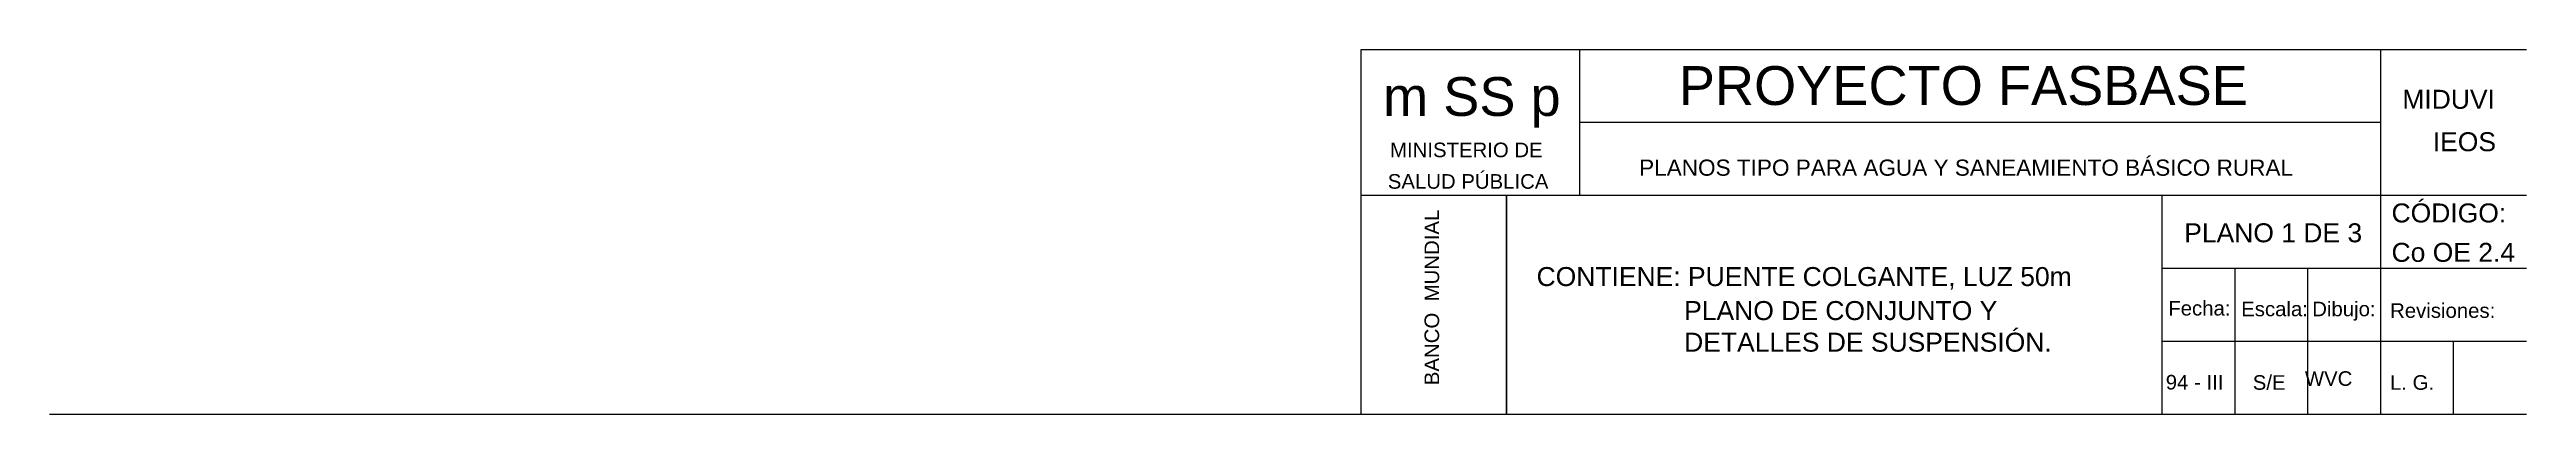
# Model space of a CAD drawing. Header units: metres. Extents: x 2644 to 4131, y 3282 to 4383.
# Drawn here: x 2988.73 to 3005.73, y 4355.27 to 4357.77 of the extents above; entities that cross this region are included whole.
import ezdxf
from ezdxf.enums import TextEntityAlignment as Align

# ---------------------------------------------------------------- set-up
doc = ezdxf.new("R2010")
doc.units = ezdxf.units.M
doc.layers.add('Dibujo', color=7, linetype='Continuous')
doc.styles.add('Annotative', font='arial.ttf')
doc.styles.get("Standard").update_dxf_attribs({"font": 'arial.ttf'})

msp = doc.modelspace()

# ---------------------------------------------------------------- linework, layer by layer
at = {"layer": 'Dibujo', "color": 0, "linetype": 'ByBlock'}
for p, q in [((2997.733, 4357.765), (2997.733, 4355.265)), ((3005.733, 4357.765), (2997.733, 4357.765)), ((2999.233, 4357.765), (2999.233, 4356.765)), ((3004.733, 4355.265), (3004.733, 4357.765)), ((3004.733, 4357.265), (2999.233, 4357.265)), ((3005.733, 4356.765), (2997.733, 4356.765)), ((2998.733, 4356.765), (2998.733, 4355.265)), ((2998.733, 4355.265), (2998.733, 4356.765)), ((3003.233, 4355.265), (3003.233, 4356.765)), ((3005.733, 4356.265), (3003.233, 4356.265)), ((3003.733, 4355.265), (3003.733, 4356.265)), ((3004.233, 4355.265), (3004.233, 4356.265)), ((3005.733, 4355.765), (3003.233, 4355.765)), ((3005.233, 4355.265), (3005.233, 4355.765)), ((3005.733, 4355.265), (2988.733, 4355.265))]:
    msp.add_line(p, q, dxfattribs=at)

# ---------------------------------------------------------------- texts
for s, height, p in [('PROYECTO FASBASE', 0.26624, (2999.915, 4357.386)), ('m SS p', 0.2662, (2997.885, 4357.311)), ('PLANOS TIPO PARA AGUA Y SANEAMIENTO BÁSICO RURAL', 0.11076, (2999.643, 4356.901))]:
    msp.add_text(s, height=height, dxfattribs=at).set_placement(p)
at = {"layer": 'Dibujo', "color": 0, "linetype": 'ByBlock', "style": 'Annotative'}
for s, p in [('MIDUVI', (3004.881, 4357.36)), ('IEOS', (3005.09, 4357.069)), ('CÓDIGO:', (3004.807, 4356.581)), ('PLANO 1 DE 3', (3003.384, 4356.445)), ('Co OE 2.4', (3004.807, 4356.311)), ('CONTIENE: PUENTE COLGANTE, LUZ 50m', (2998.939, 4356.145))]:
    msp.add_text(s, height=0.13, dxfattribs=at).set_placement(p)
at = {"layer": 'Dibujo', "color": 0, "linetype": 'ByBlock'}
for s, p in [('MINISTERIO DE', (2998.457, 4357.028)), ('SALUD PÚBLICA', (2998.469, 4356.812)), ('Fecha:', (3003.488, 4355.943)), ('Escala:', (3004.004, 4355.938)), ('Dibujo:', (3004.48, 4355.938)), ('Revisiones:', (3005.158, 4355.927)), ('94 - III', (3003.455, 4355.436)), ('S/E', (3003.967, 4355.434)), ('WVC', (3004.375, 4355.461)), ('L. G. ', (3004.967, 4355.434))]:
    msp.add_text(s, height=0.1, dxfattribs=at).set_placement(p, align=Align.CENTER)
msp.add_text('BANCO  MUNDIAL', height=0.1, rotation=90, dxfattribs=at).set_placement((2998.27, 4356.067), align=Align.CENTER)
at = {"layer": 'Dibujo', "color": 0, "linetype": 'ByBlock', "insert": (2999.952, 4356.042), "char_height": 0.13, "width": 2.74501, "attachment_point": 1}
msp.add_mtext('PLANO DE CONJUNTO Y DETALLES DE SUSPENSIÓN.', dxfattribs=at)

doc.saveas('drawing.dxf')
